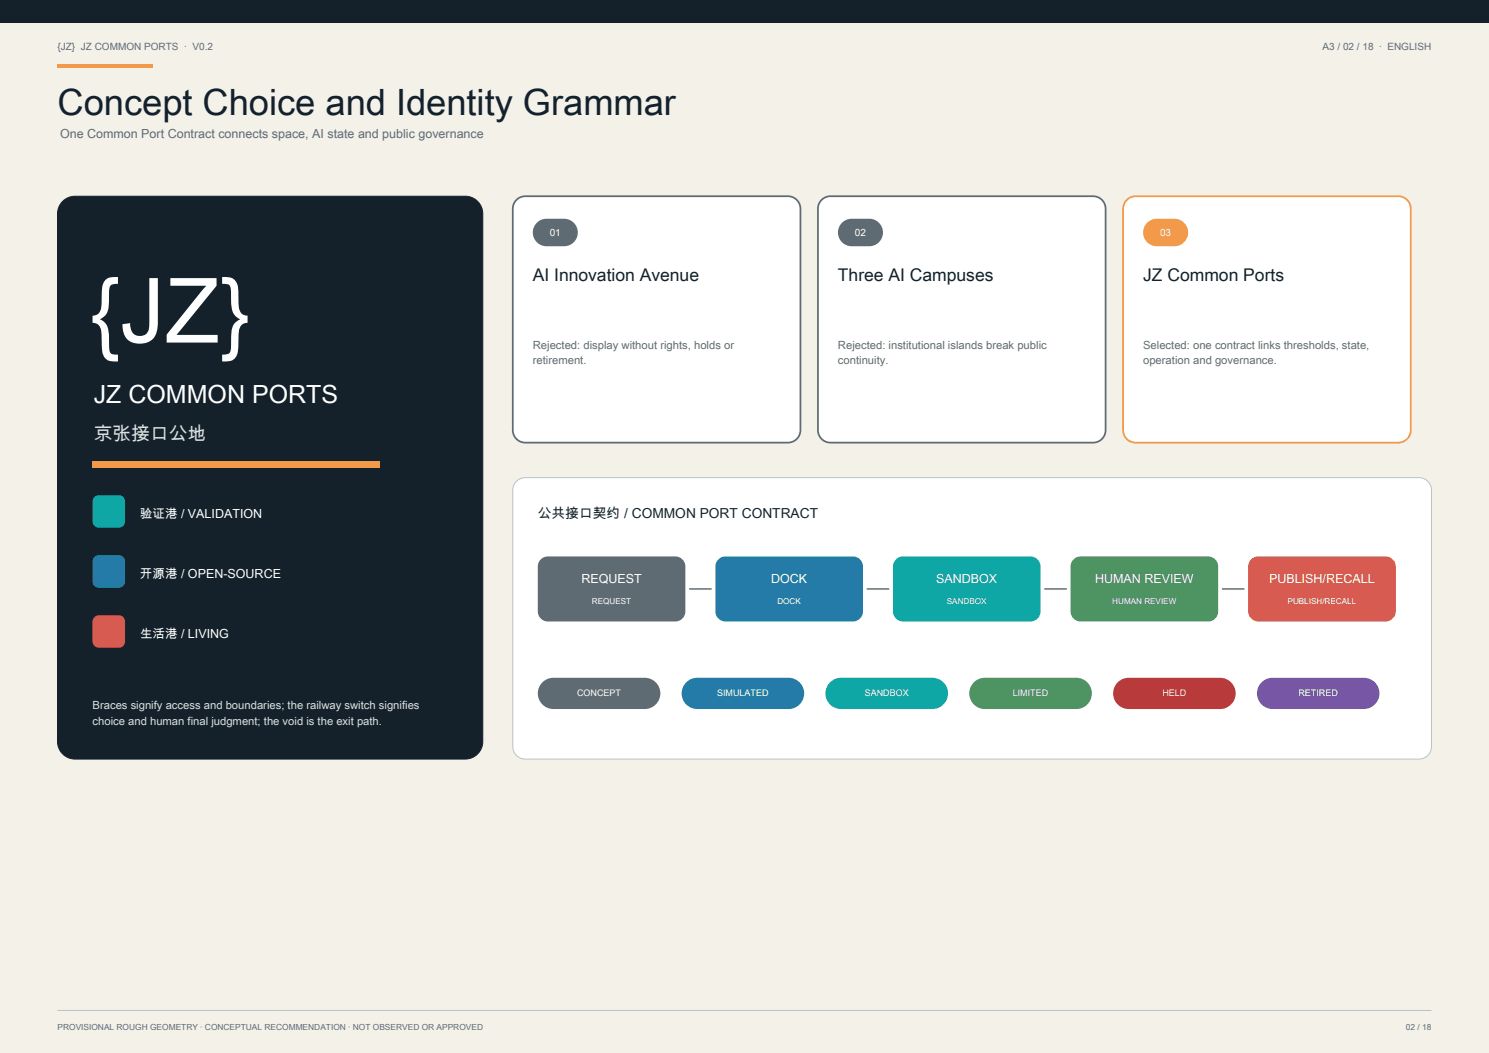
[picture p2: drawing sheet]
<svg xmlns="http://www.w3.org/2000/svg" width="420mm" height="297mm" viewBox="0 0 420 297" stroke-linecap="round" stroke-linejoin="round" font-family="sans-serif">
<defs><g id="words">
<text font-size="25.4" fill="#fff" x="25.4" y="96.6">{JZ}</text>
<text font-size="10.2" fill="#14212b" x="16.2" y="32.5">Concept Choice and Identity Grammar</text>
<text font-size="7.1" fill="#fff" x="26.5" y="113.6">JZ COMMON PORTS</text>
<text font-size="5.3" fill="#d6e2e4" x="26.5" y="124.1">京张接口公地</text>
<g font-size="4.9" fill="#14212b">
<text x="150.3" y="79.3">AI Innovation Avenue</text>
<text x="236.4" y="79.3">Three AI Campuses</text>
<text x="322.4" y="79.3">JZ Common Ports</text>
</g>
<text font-size="3.9" fill="#14212b" x="151.7" y="146">公共接口契约 / COMMON PORT CONTRACT</text>
<text font-size="3.5" fill="#5f6b73" x="16.9" y="38.8">One Common Port Contract connects space, AI state and public governance</text>
<g font-size="3.5" fill="#fff">
<text x="39.5" y="146">验证港 / VALIDATION</text>
<text x="39.5" y="162.9">开源港 / OPEN-SOURCE</text>
<text x="164" y="164.4">REQUEST</text>
<text x="217.5" y="164.4">DOCK</text>
<text x="264.1" y="164.4">SANDBOX</text>
<text x="308.9" y="164.4">HUMAN REVIEW</text>
<text x="358" y="164.4">PUBLISH/RECALL</text>
<text x="39.5" y="179.9">生活港 / LIVING</text>
</g>
<g font-size="3.2" fill="#5f6b73">
<text x="150.3" y="98.4">Rejected: display without rights, holds or</text>
<text x="236.4" y="98.4">Rejected: institutional islands break public</text>
<text x="322.4" y="98.4">Selected: one contract links thresholds, state,</text>
<text x="150.3" y="102.8">retirement.</text>
<text x="236.4" y="102.8">continuity.</text>
<text x="322.4" y="102.8">operation and governance.</text>
</g>
<g font-size="3.2" fill="#d6e2e4">
<text x="26.1" y="200">Braces signify access and boundaries; the railway switch signifies</text>
<text x="26.1" y="204.4">choice and human final judgment; the void is the exit path.</text>
</g>
<g font-size="2.8" fill="#5f6b73">
<text x="16.2" y="14.1">{JZ} JZ COMMON PORTS · V0.2</text>
<text x="373" y="14.1">A3 / 02 / 18 · ENGLISH</text>
</g>
<g font-size="2.8" fill="#fff">
<text x="155.1" y="66.5">01</text>
<text x="241.1" y="66.5">02</text>
<text x="327.2" y="66.5">03</text>
</g>
<g font-size="2.5" fill="#fff">
<text x="162.8" y="196.3">CONCEPT</text>
<text x="202.3" y="196.3">SIMULATED</text>
<text x="243.9" y="196.3">SANDBOX</text>
<text x="285.7" y="196.3">LIMITED</text>
<text x="327.9" y="196.3">HELD</text>
<text x="366.3" y="196.3">RETIRED</text>
</g>
<g font-size="2.4" fill="#5f6b73">
<text x="16.2" y="290.7">PROVISIONAL ROUGH GEOMETRY · CONCEPTUAL RECOMMENDATION · NOT OBSERVED OR APPROVED</text>
<text x="396.5" y="290.7">02 / 18</text>
</g>
<g font-size="2.3" fill="#fff">
<text x="167" y="170.4">REQUEST</text>
<text x="219.3" y="170.4">DOCK</text>
<text x="267.1" y="170.4">SANDBOX</text>
<text x="313.7" y="170.4">HUMAN REVIEW</text>
<text x="363.2" y="170.4">PUBLISH/RECALL</text>
</g>
</g></defs>
<path d="M0 0h420v297h-420z" fill-rule="evenodd" fill="#f4f1e8"/>
<path d="M0 0h420v6.4h-420z" fill-rule="evenodd" fill="#14212b"/>
<path d="M16.2 18h26.8v1.1h-26.8z" fill-rule="evenodd" fill="#f29a49"/>
<path d="M18 56.5a4.9 4.9 0 0 1 3.2-1.2h110a4.9 4.9 0 0 1 5 5v148.9a4.9 4.9 0 0 1-5 4.9h-110a4.9 4.9 0 0 1-5-4.9v-148.9a4.9 4.9 0 0 1 1.8-3.8z" fill-rule="evenodd" fill="#14212b" stroke="#14212b" stroke-width=".28"/>
<path d="M26.1 130.1h81.1v1.8h-81.1z" fill-rule="evenodd" fill="#f29a49"/>
<path d="M26.6 140.2l1.3-.5h5.6a1.76 1.76 0 0 1 1.8 1.7v5.7a1.76 1.76 0 0 1-1.8 1.7h-5.6a1.76 1.76 0 0 1-1.8-1.7v-5.7z" fill-rule="evenodd" fill="#0fa6a6"/>
<path d="M26.6 157.1l1.3-.5h5.6a1.76 1.76 0 0 1 1.8 1.8v5.6a1.76 1.76 0 0 1-1.8 1.8h-5.6a1.76 1.76 0 0 1-1.8-1.8v-5.6z" fill-rule="evenodd" fill="#247ba8"/>
<path d="M26.6 174l1.3-.5h5.6a1.76 1.76 0 0 1 1.8 1.8v5.6a1.76 1.76 0 0 1-1.8 1.8h-5.6a1.76 1.76 0 0 1-1.8-1.8v-5.6z" fill-rule="evenodd" fill="#d85b52"/>
<path d="M145.7 56.4a3.5 3.5 0 0 1 2.5-1.1h74a3.5 3.5 0 0 1 3.6 3.6v62.4a3.5 3.5 0 0 1-3.6 3.5h-74a3.5 3.5 0 0 1-3.6-3.5v-62.4a3.5 3.5 0 0 1 1.1-2.5z" fill-rule="evenodd" fill="#fff" stroke="#5f6b73" stroke-width=".49"/>
<path d="M151.4 62.8a3.9 3.9 0 0 1 2.8-1.1h4.9a3.9 3.9 0 0 1 3.9 3.9 3.9 3.9 0 0 1-3.9 3.9h-4.9a3.9 3.9 0 0 1-3.6-2.4 3.9 3.9 0 0 1 .8-4.3z" fill-rule="evenodd" fill="#5f6b73"/>
<path d="M231.7 56.4a3.5 3.5 0 0 1 2.5-1.1h74.1a3.5 3.5 0 0 1 3.6 3.6v62.4a3.5 3.5 0 0 1-3.6 3.5h-74.1a3.5 3.5 0 0 1-3.5-3.5v-62.4a3.5 3.5 0 0 1 1-2.5z" fill-rule="evenodd" fill="#fff" stroke="#5f6b73" stroke-width=".49"/>
<path d="M237.5 62.8a3.9 3.9 0 0 1 2.7-1.1h5a3.9 3.9 0 0 1 3.9 3.9 3.9 3.9 0 0 1-3.9 3.9h-5a3.9 3.9 0 0 1-3.5-2.4 3.9 3.9 0 0 1 .8-4.3z" fill-rule="evenodd" fill="#5f6b73"/>
<path d="M317.8 56.4a3.5 3.5 0 0 1 2.5-1.1h74.1a3.5 3.5 0 0 1 3.5 3.6v62.4a3.5 3.5 0 0 1-3.5 3.5h-74.1a3.5 3.5 0 0 1-3.5-3.5v-62.4a3.5 3.5 0 0 1 1-2.5z" fill-rule="evenodd" fill="#fff" stroke="#f29a49" stroke-width=".49"/>
<path d="M323.6 62.8a3.9 3.9 0 0 1 2.7-1.1h5a3.9 3.9 0 0 1 3.8 3.9 3.9 3.9 0 0 1-3.8 3.9h-5a3.9 3.9 0 0 1-3.6-2.4 3.9 3.9 0 0 1 .9-4.3z" fill-rule="evenodd" fill="#f29a49"/>
<path d="M145.7 135.8a3.5 3.5 0 0 1 2.5-1.1h252a3.5 3.5 0 0 1 3.6 3.6v72.3a3.5 3.5 0 0 1-3.6 3.5h-252a3.5 3.5 0 0 1-3.6-3.5v-72.3a3.5 3.5 0 0 1 1.1-2.5z" fill-rule="evenodd" fill="#fff" stroke="#b9c3c5" stroke-width=".28"/>
<path d="M152.8 157.6l1.1-.6 .6-.1h36a2.82 2.82 0 0 1 2.8 2.9v12.7a2.82 2.82 0 0 1-2.8 2.8h-36a2.82 2.82 0 0 1-2.8-2.8v-12.7a2.82 2.82 0 0 1 1.1-2.2z" fill-rule="evenodd" fill="#5f6b73"/>
<path d="M194.4 166.1h6.3" fill="none" stroke="#14212b" stroke-width=".28"/>
<path d="M202.8 157.6l1.2-.6 .6-.1h36a2.82 2.82 0 0 1 2.8 2.9v12.7a2.82 2.82 0 0 1-2.8 2.8h-36a2.82 2.82 0 0 1-2.8-2.8v-12.7a2.82 2.82 0 0 1 1-2.2z" fill-rule="evenodd" fill="#247ba8"/>
<path d="M244.5 166.1h6.3" fill="none" stroke="#14212b" stroke-width=".28"/>
<path d="M252.9 157.6l1.2-.6 .6-.1h36a2.82 2.82 0 0 1 2.8 2.9v12.7a2.82 2.82 0 0 1-2.8 2.8h-36a2.82 2.82 0 0 1-2.8-2.8v-12.7a2.82 2.82 0 0 1 1-2.2z" fill-rule="evenodd" fill="#0fa6a6"/>
<path d="M294.6 166.1h6.3" fill="none" stroke="#14212b" stroke-width=".28"/>
<path d="M303 157.6l1.2-.6 .6-.1h36a2.82 2.82 0 0 1 2.8 2.9v12.7a2.82 2.82 0 0 1-2.8 2.8h-36a2.82 2.82 0 0 1-2.8-2.8v-12.7a2.82 2.82 0 0 1 1-2.2z" fill-rule="evenodd" fill="#4e9462"/>
<path d="M344.7 166.1h6.3" fill="none" stroke="#14212b" stroke-width=".28"/>
<path d="M352.7 158a2.82 2.82 0 0 1 2.2-1.1h36a2.82 2.82 0 0 1 2.8 2.9v12.7a2.82 2.82 0 0 1-2.8 2.8h-36a2.82 2.82 0 0 1-2.8-2.8v-12.7v-.7z" fill-rule="evenodd" fill="#d85b52"/>
<path d="M153.3 192.2a4.4 4.4 0 0 1 2.8-1h25.8a4.4 4.4 0 0 1 4.4 4.4 4.4 4.4 0 0 1-4.4 4.4h-25.8a4.4 4.4 0 0 1-4.1-2.9 4.4 4.4 0 0 1 1.3-4.9z" fill-rule="evenodd" fill="#5f6b73"/>
<path d="M193.3 192.7a4.4 4.4 0 0 1 3.4-1.5h25.7a4.4 4.4 0 0 1 4.4 4.4 4.4 4.4 0 0 1-4.4 4.4h-25.7a4.4 4.4 0 0 1-4-2.6 4.4 4.4 0 0 1 .6-4.7z" fill-rule="evenodd" fill="#247ba8"/>
<path d="M233.9 192.7a4.4 4.4 0 0 1 3.3-1.5h25.8a4.4 4.4 0 0 1 4.4 4.4 4.4 4.4 0 0 1-4.4 4.4h-25.8a4.4 4.4 0 0 1-4-2.6 4.4 4.4 0 0 1 .7-4.7z" fill-rule="evenodd" fill="#0fa6a6"/>
<path d="M274.4 192.7a4.4 4.4 0 0 1 3.4-1.5h25.8a4.4 4.4 0 0 1 4.4 4.4 4.4 4.4 0 0 1-4.4 4.4h-25.8a4.4 4.4 0 0 1-4-2.6 4.4 4.4 0 0 1 .6-4.7z" fill-rule="evenodd" fill="#4e9462"/>
<path d="M315 192.7a4.4 4.4 0 0 1 3.4-1.5h25.7a4.4 4.4 0 0 1 4.4 4.4 4.4 4.4 0 0 1-4.4 4.4h-25.7a4.4 4.4 0 0 1-4-2.6 4.4 4.4 0 0 1 .6-4.7z" fill-rule="evenodd" fill="#b83a3a"/>
<path d="M355.6 192.7a4.4 4.4 0 0 1 3.4-1.5h25.7a4.4 4.4 0 0 1 4.4 4.4 4.4 4.4 0 0 1-4.4 4.4h-25.7a4.4 4.4 0 0 1-4-2.6 4.4 4.4 0 0 1 .6-4.7z" fill-rule="evenodd" fill="#7756a6"/>
<path d="M16.2 285h387.6" fill="none" stroke="#b9c3c5" stroke-width=".28"/>
<use href="#words"/>
</svg>
